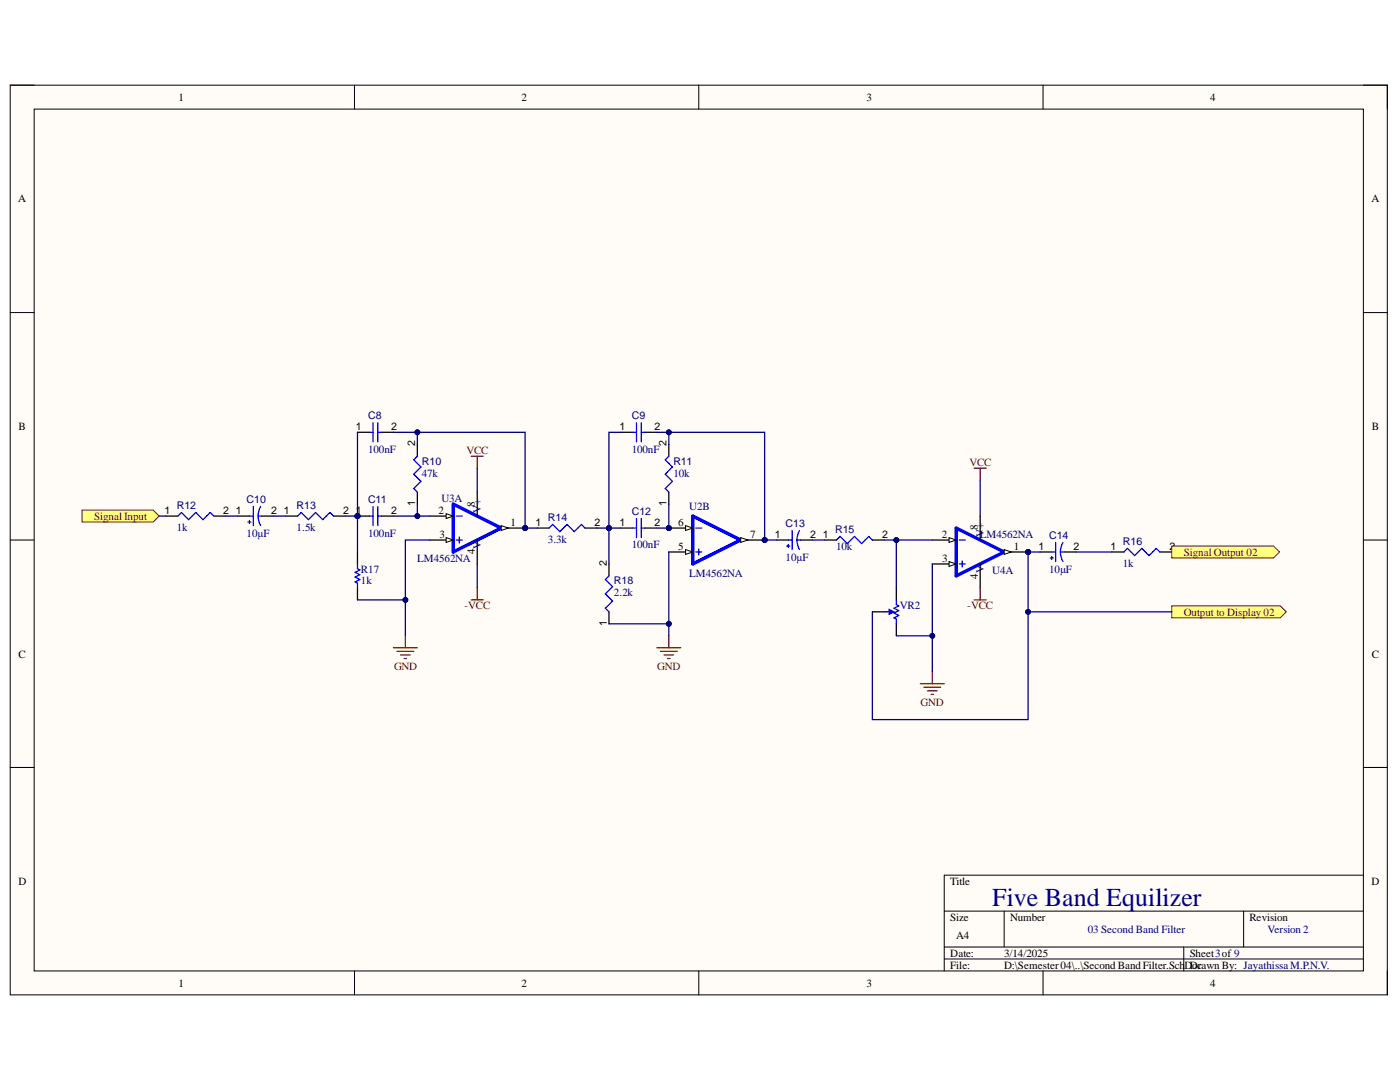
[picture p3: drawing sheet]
<svg xmlns="http://www.w3.org/2000/svg" width="279mm" height="216mm" viewBox="0 0 279 216" stroke-linecap="round" stroke-linejoin="round" font-family="sans-serif">
<defs><g id="words">
<text font-size="5.2" fill="#000080" x="198" y="180.7">Five Band Equilizer</text>
<g font-size="2.2">
<text x="35.6" y="20.1">1</text>
<text x="104.1" y="20.1">2</text>
<text x="172.9" y="20.1">3</text>
<text x="241.5" y="20.1">4</text>
<text x="3.6" y="40.4">A</text>
<text x="273.7" y="40.4">A</text>
<text x="3.7" y="85.8">B</text>
<text x="273.8" y="85.8">B</text>
<text x="94.8" y="101.1" transform="rotate(-90 94.8 101.1)">8</text>
<text x="87.5" y="102.5">2</text>
<text x="87.7" y="107.3">3</text>
<text x="101.9" y="105">1</text>
<text x="135.4" y="105">6</text>
<text x="149.7" y="107.3">7</text>
<text x="188" y="107.3">2</text>
<text x="195.1" y="105.8" transform="rotate(-90 195.1 105.8)">8</text>
<text x="94.8" y="110.6" transform="rotate(-90 94.8 110.6)">4</text>
<text x="135.4" y="109.7">5</text>
<text x="188" y="112.1">3</text>
<text x="202.3" y="109.7">1</text>
<text x="195.1" y="115.4" transform="rotate(-90 195.1 115.4)">4</text>
<text x="3.7" y="131.2">C</text>
<text x="273.8" y="131.2">C</text>
<text x="3.7" y="176.6">D</text>
<text x="189.7" y="176.6">Title</text>
<text x="273.7" y="176.6">D</text>
<text x="189.7" y="183.7">Size</text>
<text x="201.6" y="183.7">Number</text>
<text x="249.3" y="183.7">Revision</text>
<text x="189.7" y="190.9">Date:</text>
<text x="190.8" y="187.4">A4</text>
<text x="200.4" y="190.9">3/14/2025</text>
<text x="237.4" y="190.9">Sheet3of 9</text>
<text x="35.6" y="196.9">1</text>
<text x="104.1" y="196.9">2</text>
<text x="172.9" y="196.9">3</text>
<text x="189.7" y="193.3">File:</text>
<text x="200.4" y="193.3">D:\Semester04\..\Second Band Filter.Sch</text>
<text x="236.4" y="193.3">DDrawn By: JayathissaM.P.N.V.</text>
<text x="237.9" y="193.3">oc</text>
<text x="241.5" y="196.9">4</text>
</g>
<g font-size="2.2" fill="#000080">
<text x="73.5" y="90.3">100nF</text>
<text x="84.2" y="95.2">47k</text>
<text x="126.1" y="90.3">100nF</text>
<text x="134.4" y="95.2">10k</text>
<text x="88.1" y="100.1">U3A</text>
<text x="137.6" y="101.8">U2B</text>
<text x="35.3" y="105.9">1k</text>
<text x="49.2" y="107.1">10µF</text>
<text x="59.2" y="105.9">1.5k</text>
<text x="73.5" y="107.1">100nF</text>
<text x="96" y="102.3" transform="rotate(-90 96 102.3)">V+</text>
<text x="195.6" y="107.3">LM4562NA</text>
<text x="196.3" y="107.2" transform="rotate(-90 196.3 107.2)">V+</text>
<text x="83.3" y="112.1">LM4562NA</text>
<text x="96" y="109.5" transform="rotate(-90 96 109.5)">V-</text>
<text x="109.3" y="108.3">3.3k</text>
<text x="126.1" y="109.4">100nF</text>
<text x="156.8" y="111.9">10µF</text>
<text x="166.9" y="109.7">10k</text>
<text x="224.1" y="113.1">1k</text>
<text x="72" y="116.6">1k</text>
<text x="72" y="114.3">R17</text>
<text x="122.5" y="119">2.2k</text>
<text x="137.6" y="115.2">LM4562NA</text>
<text x="196.3" y="114.3" transform="rotate(-90 196.3 114.3)">V-</text>
<text x="198" y="114.5">U4A</text>
<text x="209.4" y="114.3">10µF</text>
<text x="179.6" y="121.4">VR2</text>
<text x="217.1" y="186.2">03 Second Band Filter</text>
<text x="253" y="186.2">Version 2</text>
</g>
<g font-size="2.2" fill="#800000">
<text x="93.1" y="90.6">VCC</text>
<text x="193.5" y="93">VCC</text>
<text x="18.8" y="103.7">Signal Input</text>
<text x="236.2" y="110.9">Signal Output 02</text>
<text x="92.7" y="121.6">-VCC</text>
<text x="193" y="121.6">-VCC</text>
<text x="236.2" y="122.9">Output to Display 02</text>
<text x="78.6" y="133.6">GND</text>
<text x="131.1" y="133.6">GND</text>
<text x="183.7" y="140.8">GND</text>
</g>
<g font-size="2.1" fill="#000080">
<text x="73.5" y="83.7">C8</text>
<text x="126.1" y="83.7">C9</text>
<text x="84.2" y="92.8">R10</text>
<text x="134.4" y="92.8">R11</text>
<text x="35.3" y="101.6">R12</text>
<text x="49.2" y="100.4">C10</text>
<text x="59.2" y="101.6">R13</text>
<text x="73.5" y="100.4">C11</text>
<text x="109.3" y="104">R14</text>
<text x="126.1" y="102.8">C12</text>
<text x="156.8" y="105.2">C13</text>
<text x="166.7" y="106.4">R15</text>
<text x="209.4" y="107.6">C14</text>
<text x="224.1" y="108.8">R16</text>
<text x="122.5" y="116.6">R18</text>
</g>
<g font-size="2.1">
<text x="71" y="85.9">1</text>
<text x="78" y="85.9">2</text>
<text x="82.9" y="89.1" transform="rotate(-90 82.9 89.1)">2</text>
<text x="123.6" y="85.9">1</text>
<text x="130.6" y="85.9">2</text>
<text x="133" y="89.1" transform="rotate(-90 133 89.1)">2</text>
<text x="82.9" y="100.9" transform="rotate(-90 82.9 100.9)">1</text>
<text x="133" y="100.9" transform="rotate(-90 133 100.9)">1</text>
<text x="32.8" y="102.5">1</text>
<text x="44.6" y="102.5">2</text>
<text x="47.1" y="102.5">1</text>
<text x="54.1" y="102.5">2</text>
<text x="56.7" y="102.5">1</text>
<text x="68.5" y="102.5">2</text>
<text x="71" y="102.5">1</text>
<text x="78" y="102.5">2</text>
<text x="106.9" y="105">1</text>
<text x="118.6" y="105">2</text>
<text x="123.6" y="105">1</text>
<text x="130.6" y="105">2</text>
<text x="154.6" y="107.3">1</text>
<text x="161.7" y="107.3">2</text>
<text x="164.2" y="107.3">1</text>
<text x="176" y="107.3">2</text>
<text x="121.1" y="113" transform="rotate(-90 121.1 113)">2</text>
<text x="207.2" y="109.7">1</text>
<text x="214.3" y="109.7">2</text>
<text x="221.6" y="109.7">1</text>
<text x="233.4" y="109.7">2</text>
<text x="121.1" y="124.8" transform="rotate(-90 121.1 124.8)">1</text>
</g>
</g></defs>
<path d="M2 17h274.9v181.5h-274.9z" fill-rule="evenodd" fill="#fffcf8"/>
<path d="M2 17h274.9v181.5h-274.9z" fill="none" stroke="#000" stroke-width=".2"/>
<path d="M6.8 21.8h265.3v171.9h-265.3z" fill-rule="evenodd" fill="#fffcf8"/>
<g fill="none" stroke="#000" stroke-width=".2">
<path d="M2 17h4.8M70.7 17v4.8M139.5 17v4.8M208.2 17v4.8M272.1 17h4.8v4.8M6.8 21.8h265.3v171.9h-265.3zM2 62.4h4.8M272.1 62.4h4.8M2 107.8h4.8M272.1 107.8h4.8M2 153.1h4.8M272.1 153.1h4.8"/>
<path d="M272.1 174.6h-83.7v19.1M70.7 193.7v4.8M139.5 193.7v4.8M188.4 181.8h83.7M188.4 189h83.7M188.4 191.4h83.7M200.4 181.8v7.2M208.2 193.7v4.8M236.2 189v4.7M248.2 181.8v7.2M276.9 193.7v4.8"/>
</g>
<path d="M33.1 103h2.4M42.7 103h2.4M47.4 103h2.4M52.2 103h2.4M57 103h2.4M66.6 103h2.4" fill="none" stroke="#000" stroke-width=".25"/>
<path d="M35.5 103l.7-.7 1.4 1.4 1.5-1.4 1.4 1.4 1.4-1.4 .8 .7M49.5 104.2h.6M49.8 103.9v.6M49.8 103h.8M50.6 101.1v3.8M51.5 103l.1 .8 .4 1.1M51.5 103h.7M52 101.1l-.4 1.1-.1 .8M59.4 103l.7-.7 1.4 1.4 1.5-1.4 1.4 1.4 1.4-1.4 .8 .7" fill="none" stroke="#00f" stroke-width=".25"/>
<circle cx="71.3" cy="103" r=".48" fill="#000080"/>
<circle cx="71.3" cy="103" r=".48" fill="none" stroke="#000080" stroke-width=".2"/>
<path d="M71.3 103h2.4" fill="none" stroke="#000" stroke-width=".25"/>
<circle cx="71.3" cy="103" r=".48" fill="#000080"/>
<circle cx="71.3" cy="103" r=".48" fill="none" stroke="#000080" stroke-width=".2"/>
<path d="M71.3 86.3h2.4M76.1 86.3h2.4M83.3 88.6v2.4M83.3 98.2v2.4M71.3 110.1v2.4M71.3 117.3v2.4M76.1 103h2.4" fill="none" stroke="#000" stroke-width=".25"/>
<path d="M73.7 86.3h.7M74.4 84.3v3.9M75.4 84.3v3.9M75.4 86.3h.7M83.3 91l-.7 .8 1.4 1.4-1.4 1.4 1.4 1.5-1.4 1.4 .7 .7M71.3 112.5v1l.5 .2-.9 .5 .9 .5-.9 .5 .9 .4-.9 .5 .4 .3v.9M73.7 103h.7M74.4 101.1v3.8M75.4 101.1v3.8M75.4 103h.7" fill="none" stroke="#00f" stroke-width=".25"/>
<circle cx="104.8" cy="105.4" r=".48" fill="#000080"/>
<circle cx="104.8" cy="105.4" r=".48" fill="none" stroke="#000080" stroke-width=".2"/>
<path d="M90.5 100.6l9.5 4.8-9.5 4.7z" fill="none" stroke="#00f" stroke-width=".68"/>
<path d="M91.1 103h1.2M91.1 107.8h1.2M91.7 107.2v1.2" fill="none" stroke="#00f" stroke-width=".25"/>
<path d="M85.7 103h4.8" fill="none" stroke="#000" stroke-width=".25"/>
<path d="M89 102.5l1.5 .5-1.5 .5z" fill="#f8fcff"/>
<path d="M89 102.5l1.5 .5-1.5 .5z" fill="none" stroke="#000" stroke-width=".2"/>
<path d="M85.7 107.8h4.8" fill="none" stroke="#000" stroke-width=".25"/>
<path d="M89 107.3l1.5 .5-1.5 .4z" fill="#f8fcff"/>
<path d="M89 107.3l1.5 .5-1.5 .4z" fill="none" stroke="#000" stroke-width=".2"/>
<path d="M95.2 98.2v4.8M100 105.4h4.8" fill="none" stroke="#000" stroke-width=".25"/>
<path d="M100 104.9l1.5 .5-1.5 .4z" fill="#f8fcff"/>
<path d="M100 104.9l1.5 .5-1.5 .4z" fill="none" stroke="#000" stroke-width=".2"/>
<circle cx="104.8" cy="105.4" r=".48" fill="#000080"/>
<circle cx="104.8" cy="105.4" r=".48" fill="none" stroke="#000080" stroke-width=".2"/>
<path d="M95.2 107.8v4.7" fill="none" stroke="#000" stroke-width=".25"/>
<circle cx="133.5" cy="105.4" r=".48" fill="#000080"/>
<circle cx="133.5" cy="105.4" r=".48" fill="none" stroke="#000080" stroke-width=".2"/>
<circle cx="152.6" cy="107.8" r=".48" fill="#000080"/>
<circle cx="152.6" cy="107.8" r=".48" fill="none" stroke="#000080" stroke-width=".2"/>
<path d="M138.3 103l9.5 4.8-9.5 4.7z" fill="none" stroke="#00f" stroke-width=".68"/>
<path d="M138.9 105.4h1.2M138.9 110.1h1.2M139.5 109.5v1.2" fill="none" stroke="#00f" stroke-width=".25"/>
<path d="M133.5 105.4h4.8" fill="none" stroke="#000" stroke-width=".25"/>
<path d="M136.8 104.9l1.5 .5-1.5 .4z" fill="#f8fcff"/>
<path d="M136.8 104.9l1.5 .5-1.5 .4z" fill="none" stroke="#000" stroke-width=".2"/>
<circle cx="133.5" cy="105.4" r=".48" fill="#000080"/>
<circle cx="133.5" cy="105.4" r=".48" fill="none" stroke="#000080" stroke-width=".2"/>
<path d="M133.5 110.1h4.8" fill="none" stroke="#000" stroke-width=".25"/>
<path d="M136.8 109.7l1.5 .4-1.5 .5z" fill="#f8fcff"/>
<path d="M136.8 109.7l1.5 .4-1.5 .5z" fill="none" stroke="#000" stroke-width=".2"/>
<path d="M147.8 107.8h4.8" fill="none" stroke="#000" stroke-width=".25"/>
<path d="M147.8 107.3l1.5 .5-1.5 .4z" fill="#f8fcff"/>
<path d="M147.8 107.3l1.5 .5-1.5 .4z" fill="none" stroke="#000" stroke-width=".2"/>
<circle cx="152.6" cy="107.8" r=".48" fill="#000080"/>
<circle cx="152.6" cy="107.8" r=".48" fill="none" stroke="#000080" stroke-width=".2"/>
<circle cx="205.2" cy="110.1" r=".48" fill="#000080"/>
<circle cx="205.2" cy="110.1" r=".48" fill="none" stroke="#000080" stroke-width=".2"/>
<path d="M190.8 105.4l9.6 4.7-9.6 4.8z" fill="none" stroke="#00f" stroke-width=".68"/>
<path d="M191.4 107.8h1.2M191.4 112.5h1.2M192 111.9v1.2" fill="none" stroke="#00f" stroke-width=".25"/>
<path d="M186.1 107.8h4.7" fill="none" stroke="#000" stroke-width=".25"/>
<path d="M189.4 107.3l1.4 .5-1.4 .4z" fill="#f8fcff"/>
<path d="M189.4 107.3l1.4 .5-1.4 .4z" fill="none" stroke="#000" stroke-width=".2"/>
<path d="M186.1 112.5h4.7" fill="none" stroke="#000" stroke-width=".25"/>
<path d="M189.4 112.1l1.4 .4-1.4 .5z" fill="#f8fcff"/>
<path d="M189.4 112.1l1.4 .4-1.4 .5z" fill="none" stroke="#000" stroke-width=".2"/>
<path d="M195.6 103v4.8M200.4 110.1h4.8" fill="none" stroke="#000" stroke-width=".25"/>
<path d="M200.4 109.7l1.4 .4-1.4 .5z" fill="#f8fcff"/>
<path d="M200.4 109.7l1.4 .4-1.4 .5z" fill="none" stroke="#000" stroke-width=".2"/>
<circle cx="205.2" cy="110.1" r=".48" fill="#000080"/>
<circle cx="205.2" cy="110.1" r=".48" fill="none" stroke="#000080" stroke-width=".2"/>
<g fill="none" stroke="#000" stroke-width=".25">
<path d="M123.9 86.3h2.4M128.7 86.3h2.4M133.5 88.6v2.4M133.5 98.2v2.4M107.2 105.4h2.4M116.8 105.4h2.3M121.5 112.5v2.4M123.9 105.4h2.4M128.7 105.4h2.4M155 107.8h2.4M159.8 107.8h2.4M164.5 107.8h2.4"/>
<path d="M174.1 107.8h2.4M178.9 117.3v2.4M195.6 112.5v4.8M207.6 110.1h2.4M212.3 110.1h2.4M221.9 110.1h2.4M231.5 110.1h2.4M121.5 122.1v2.4M174.1 122.1h2.4M178.9 124.5v2.4"/>
</g>
<g fill="none" stroke="#00f" stroke-width=".25">
<path d="M126.3 86.3h.7M127 84.3v3.9M128 84.3v3.9M128 86.3h.7M133.5 91l-.7 .8 1.4 1.4-1.4 1.4 1.4 1.5-1.4 1.4 .7 .7M109.6 105.4l.7-.8 1.4 1.5 1.5-1.5 1.4 1.5 1.4-1.5 .8 .8M121.5 114.9l-.7 .7 1.4 1.5-1.4 1.4 1.4 1.4-1.4 1.5 .7 .7M126.3 105.4h.7M127 103.5v3.8M128 103.5v3.8M128 105.4h.7M157 108.9h.6"/>
<path d="M157.3 108.6v.6M157.4 107.8h.7M158.1 105.8v3.9M159 107.8l.1 .7 .5 1.2M159 107.8h.8M159.6 105.9l-.5 1.1-.1 .8M166.9 107.8l.8-.8 1.4 1.5 1.4-1.5 1.5 1.5 1.4-1.5 .7 .8M178.9 119.7v1l.5 .2-1 .5 1 .4-1 .5 1 .5-1 .5 .5 .2v1M209.6 111.3h.6M209.9 111v.6M210 110.1h.7M210.7 108.2v3.9"/>
<path d="M211.6 110.1l.1 .8 .4 1.1M211.6 110.1h.7M212.1 108.3l-.4 1.1-.1 .7M224.3 110.1l.7-.7 1.4 1.5 1.5-1.5 1.4 1.5 1.4-1.5 .8 .7M176.5 122.1h1"/>
</g>
<g fill="none" stroke="#800000" stroke-width=".25">
<path d="M94 91h2.4M95.2 91v2.4M194.4 93.4h2.4M195.6 93.4v2.4M94 119.7h2.4M95.2 117.3v2.4M194.4 119.7h2.4M195.6 117.3v2.4M78.5 129.3h4.8M79.2 130h3.4M79.9 130.7h2M80.7 131.4h.4"/>
<path d="M80.9 126.9v2.4M131.1 129.3h4.8M131.8 130h3.4M132.5 130.7h1.9M133.2 131.4h.5M133.5 126.9v2.4M183.7 136.4h4.7M184.4 137.1h3.3M185.1 137.9h1.9M185.8 138.6h.5M186.1 134v2.4"/>
</g>
<path d="M177.5 121.6l.9 .5-.9 .5z" fill="#00f"/>
<path d="M177.5 121.6l.9 .5-.9 .5z" fill="none" stroke="#00f" stroke-width=".25"/>
<path d="M233.9 108.9h20.3l1.2 1.2-1.2 1.2h-20.3z" fill-rule="evenodd" fill="#ffff80"/>
<path d="M233.9 108.9h20.3l1.2 1.2-1.2 1.2h-20.3z" fill="none" stroke="#800000" stroke-width=".2"/>
<path d="M233.9 120.9h21.6l1.2 1.2-1.2 1.2h-21.6z" fill-rule="evenodd" fill="#ffff80"/>
<path d="M233.9 120.9h21.6l1.2 1.2-1.2 1.2h-21.6z" fill="none" stroke="#800000" stroke-width=".2"/>
<path d="M95.2 93.4v4.8M45.1 103h2.3M54.6 103h2.4M69 103h2.3M95.2 112.5v4.8" fill="none" stroke="#000080" stroke-width=".25"/>
<circle cx="71.3" cy="103" r=".48" fill="#000080"/>
<circle cx="71.3" cy="103" r=".48" fill="none" stroke="#000080" stroke-width=".2"/>
<path d="M78.5 103h7.2" fill="none" stroke="#000080" stroke-width=".25"/>
<circle cx="83.3" cy="103" r=".48" fill="#000080"/>
<circle cx="83.3" cy="103" r=".48" fill="none" stroke="#000080" stroke-width=".2"/>
<path d="M83.3 100.6v2.4" fill="none" stroke="#000080" stroke-width=".25"/>
<circle cx="83.3" cy="103" r=".48" fill="#000080"/>
<circle cx="83.3" cy="103" r=".48" fill="none" stroke="#000080" stroke-width=".2"/>
<path d="M78.5 86.3h4.8v2.3" fill="none" stroke="#000080" stroke-width=".25"/>
<circle cx="83.3" cy="86.3" r=".48" fill="#000080"/>
<circle cx="83.3" cy="86.3" r=".48" fill="none" stroke="#000080" stroke-width=".2"/>
<path d="M71.3 86.3v16.7" fill="none" stroke="#000080" stroke-width=".25"/>
<circle cx="71.3" cy="103" r=".48" fill="#000080"/>
<circle cx="71.3" cy="103" r=".48" fill="none" stroke="#000080" stroke-width=".2"/>
<path d="M71.3 103v7.1" fill="none" stroke="#000080" stroke-width=".25"/>
<circle cx="71.3" cy="103" r=".48" fill="#000080"/>
<circle cx="71.3" cy="103" r=".48" fill="none" stroke="#000080" stroke-width=".2"/>
<path d="M85.7 107.8h-4.8v19.1" fill="none" stroke="#000080" stroke-width=".25"/>
<circle cx="80.9" cy="119.7" r=".48" fill="#000080"/>
<circle cx="80.9" cy="119.7" r=".48" fill="none" stroke="#000080" stroke-width=".2"/>
<path d="M71.3 119.7h9.6" fill="none" stroke="#000080" stroke-width=".25"/>
<circle cx="80.9" cy="119.7" r=".48" fill="#000080"/>
<circle cx="80.9" cy="119.7" r=".48" fill="none" stroke="#000080" stroke-width=".2"/>
<path d="M83.3 86.3h21.5v19.1" fill="none" stroke="#000080" stroke-width=".25"/>
<circle cx="83.3" cy="86.3" r=".48" fill="#000080"/>
<circle cx="83.3" cy="86.3" r=".48" fill="none" stroke="#000080" stroke-width=".2"/>
<circle cx="104.8" cy="105.4" r=".48" fill="#000080"/>
<circle cx="104.8" cy="105.4" r=".48" fill="none" stroke="#000080" stroke-width=".2"/>
<path d="M104.8 105.4h2.4" fill="none" stroke="#000080" stroke-width=".25"/>
<circle cx="104.8" cy="105.4" r=".48" fill="#000080"/>
<circle cx="104.8" cy="105.4" r=".48" fill="none" stroke="#000080" stroke-width=".2"/>
<path d="M119.1 105.4h4.8" fill="none" stroke="#000080" stroke-width=".25"/>
<circle cx="121.5" cy="105.4" r=".48" fill="#000080"/>
<circle cx="121.5" cy="105.4" r=".48" fill="none" stroke="#000080" stroke-width=".2"/>
<path d="M131.1 86.3h2.4v2.3" fill="none" stroke="#000080" stroke-width=".25"/>
<circle cx="133.5" cy="86.3" r=".48" fill="#000080"/>
<circle cx="133.5" cy="86.3" r=".48" fill="none" stroke="#000080" stroke-width=".2"/>
<path d="M133.5 110.1v16.8" fill="none" stroke="#000080" stroke-width=".25"/>
<circle cx="133.5" cy="124.5" r=".48" fill="#000080"/>
<circle cx="133.5" cy="124.5" r=".48" fill="none" stroke="#000080" stroke-width=".2"/>
<path d="M121.5 124.5h12" fill="none" stroke="#000080" stroke-width=".25"/>
<circle cx="133.5" cy="124.5" r=".48" fill="#000080"/>
<circle cx="133.5" cy="124.5" r=".48" fill="none" stroke="#000080" stroke-width=".2"/>
<path d="M133.5 100.6v4.8h-2.4" fill="none" stroke="#000080" stroke-width=".25"/>
<circle cx="133.5" cy="105.4" r=".48" fill="#000080"/>
<circle cx="133.5" cy="105.4" r=".48" fill="none" stroke="#000080" stroke-width=".2"/>
<path d="M121.5 105.4v7.1" fill="none" stroke="#000080" stroke-width=".25"/>
<circle cx="121.5" cy="105.4" r=".48" fill="#000080"/>
<circle cx="121.5" cy="105.4" r=".48" fill="none" stroke="#000080" stroke-width=".2"/>
<path d="M123.9 86.3h-2.4v19.1" fill="none" stroke="#000080" stroke-width=".25"/>
<circle cx="121.5" cy="105.4" r=".48" fill="#000080"/>
<circle cx="121.5" cy="105.4" r=".48" fill="none" stroke="#000080" stroke-width=".2"/>
<path d="M133.5 86.3h19.1v21.5" fill="none" stroke="#000080" stroke-width=".25"/>
<circle cx="133.5" cy="86.3" r=".48" fill="#000080"/>
<circle cx="133.5" cy="86.3" r=".48" fill="none" stroke="#000080" stroke-width=".2"/>
<circle cx="152.6" cy="107.8" r=".48" fill="#000080"/>
<circle cx="152.6" cy="107.8" r=".48" fill="none" stroke="#000080" stroke-width=".2"/>
<path d="M152.6 107.8h2.4" fill="none" stroke="#000080" stroke-width=".25"/>
<circle cx="152.6" cy="107.8" r=".48" fill="#000080"/>
<circle cx="152.6" cy="107.8" r=".48" fill="none" stroke="#000080" stroke-width=".2"/>
<path d="M162.2 107.8h2.3M176.5 107.8h9.6" fill="none" stroke="#000080" stroke-width=".25"/>
<circle cx="178.9" cy="107.8" r=".48" fill="#000080"/>
<circle cx="178.9" cy="107.8" r=".48" fill="none" stroke="#000080" stroke-width=".2"/>
<path d="M186.1 112.5v21.5" fill="none" stroke="#000080" stroke-width=".25"/>
<circle cx="186.1" cy="126.9" r=".48" fill="#000080"/>
<circle cx="186.1" cy="126.9" r=".48" fill="none" stroke="#000080" stroke-width=".2"/>
<path d="M205.2 110.1h2.4" fill="none" stroke="#000080" stroke-width=".25"/>
<circle cx="205.2" cy="110.1" r=".48" fill="#000080"/>
<circle cx="205.2" cy="110.1" r=".48" fill="none" stroke="#000080" stroke-width=".2"/>
<path d="M178.9 107.8v9.5M214.7 110.1h7.2" fill="none" stroke="#000080" stroke-width=".25"/>
<circle cx="178.9" cy="107.8" r=".48" fill="#000080"/>
<circle cx="178.9" cy="107.8" r=".48" fill="none" stroke="#000080" stroke-width=".2"/>
<path d="M178.9 126.9h7.2" fill="none" stroke="#000080" stroke-width=".25"/>
<circle cx="186.1" cy="126.9" r=".48" fill="#000080"/>
<circle cx="186.1" cy="126.9" r=".48" fill="none" stroke="#000080" stroke-width=".2"/>
<path d="M205.2 110.1v33.5h-31.1v-21.5" fill="none" stroke="#000080" stroke-width=".25"/>
<circle cx="205.2" cy="122.1" r=".48" fill="#000080"/>
<circle cx="205.2" cy="122.1" r=".48" fill="none" stroke="#000080" stroke-width=".2"/>
<circle cx="205.2" cy="110.1" r=".48" fill="#000080"/>
<circle cx="205.2" cy="110.1" r=".48" fill="none" stroke="#000080" stroke-width=".2"/>
<path d="M205.2 122.1h28.7" fill="none" stroke="#000080" stroke-width=".25"/>
<circle cx="205.2" cy="122.1" r=".48" fill="#000080"/>
<circle cx="205.2" cy="122.1" r=".48" fill="none" stroke="#000080" stroke-width=".2"/>
<path d="M195.6 95.8v7.2" fill="none" stroke="#000080" stroke-width=".25"/>
<path d="M16.4 101.8h14.2l1.2 1.2-1.2 1.2h-14.2z" fill-rule="evenodd" fill="#ffff80"/>
<path d="M16.4 101.8h14.2l1.2 1.2-1.2 1.2h-14.2z" fill="none" stroke="#800000" stroke-width=".2"/>
<path d="M31.8 103h1.3" fill="none" stroke="#000080" stroke-width=".25"/>
<use href="#words"/>
</svg>
